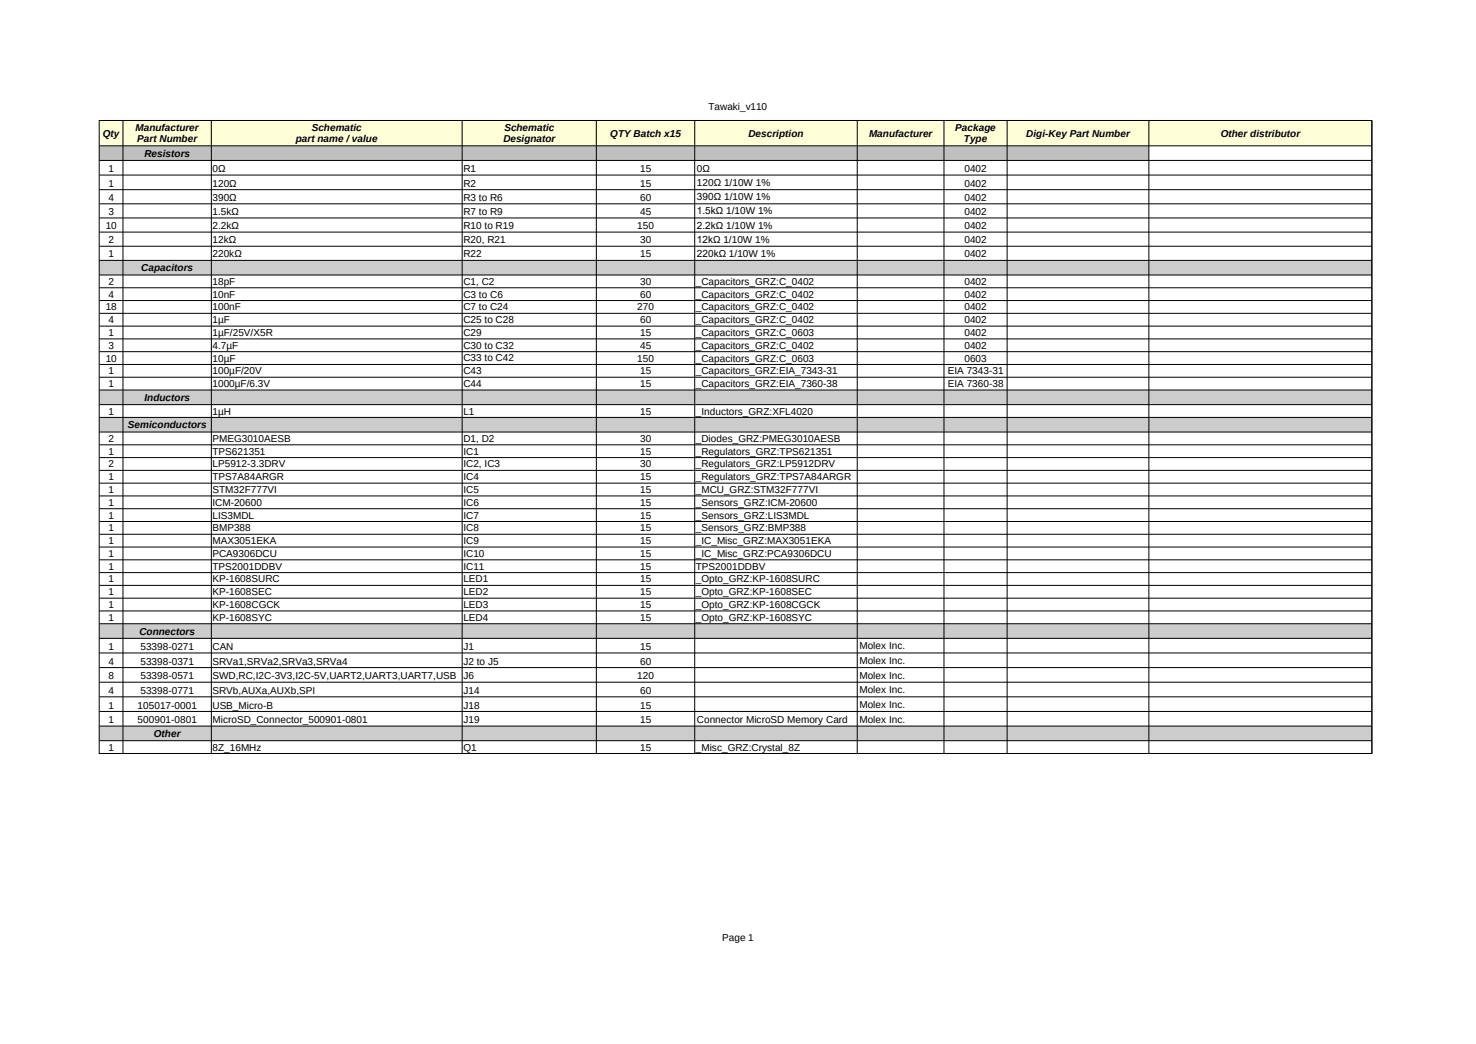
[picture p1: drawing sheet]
<svg xmlns="http://www.w3.org/2000/svg" width="297mm" height="210mm" viewBox="0 0 297 210" stroke-linecap="round" stroke-linejoin="round" font-family="sans-serif">
<defs><g id="words">
<g font-size="2">
<text x="142.6" y="22.1">Tawaki_v110</text>
<text x="20.7" y="27.5">Qty</text>
<text x="27.3" y="26.4">Manufacturer</text>
<text x="27.6" y="28.6">Part Number</text>
<text x="59.5" y="28.6">part name / value</text>
<text x="62.7" y="26.4">Schematic</text>
<text x="101.3" y="28.6">Designator</text>
<text x="101.5" y="26.4">Schematic</text>
<text x="122.8" y="27.5">QTY Batch x15</text>
<text x="150.6" y="27.5">Description</text>
<text x="174.9" y="27.5">Manufacturer</text>
<text x="192.2" y="26.4">Package</text>
<text x="194" y="28.6">Type</text>
<text x="206.5" y="27.5">Digi-Key Part Number</text>
<text x="245.6" y="27.5">Other distributor</text>
<text x="21.8" y="34.6">1</text>
<text x="29.1" y="31.5">Resistors</text>
<text x="42.8" y="34.6">0Ω</text>
<text x="93.2" y="34.6">R1</text>
<text x="128.8" y="34.6">15</text>
<text x="140.2" y="34.5">0Ω</text>
<text x="194.1" y="34.6">0402</text>
<text x="21.8" y="37.6">1</text>
<text x="21.8" y="40.4">4</text>
<text x="42.8" y="37.6">120Ω</text>
<text x="42.8" y="40.4">390Ω</text>
<text x="93.2" y="37.6">R2</text>
<text x="93.2" y="40.4">R3 to R6</text>
<text x="128.8" y="37.6">15</text>
<text x="128.8" y="40.4">60</text>
<text x="140.2" y="37.4">120Ω 1/10W 1%</text>
<text x="140.2" y="40.3">390Ω 1/10W 1%</text>
<text x="194.1" y="37.6">0402</text>
<text x="194.1" y="40.4">0402</text>
<text x="21.3" y="46.1">10</text>
<text x="21.8" y="43.3">3</text>
<text x="42.8" y="43.3">1.5kΩ</text>
<text x="42.8" y="46.1">2.2kΩ</text>
<text x="93.2" y="43.3">R7 to R9</text>
<text x="93.2" y="46.1">R10 to R19</text>
<text x="128.2" y="46.1">150</text>
<text x="128.8" y="43.3">45</text>
<text x="140.2" y="43.1">1.5kΩ 1/10W 1%</text>
<text x="140.2" y="46">2.2kΩ 1/10W 1%</text>
<text x="194.1" y="43.3">0402</text>
<text x="194.1" y="46.1">0402</text>
<text x="21.8" y="48.9">2</text>
<text x="21.8" y="51.8">1</text>
<text x="42.8" y="48.9">12kΩ</text>
<text x="42.8" y="51.8">220kΩ</text>
<text x="93.2" y="48.9">R20, R21</text>
<text x="93.2" y="51.8">R22</text>
<text x="128.8" y="48.9">30</text>
<text x="128.8" y="51.8">15</text>
<text x="140.2" y="48.8">12kΩ 1/10W 1%</text>
<text x="140.2" y="51.7">220kΩ 1/10W 1%</text>
<text x="194.1" y="48.9">0402</text>
<text x="194.1" y="51.8">0402</text>
<text x="21.8" y="57.3">2</text>
<text x="21.8" y="59.9">4</text>
<text x="28.4" y="54.6">Capacitors</text>
<text x="42.8" y="57.3">18pF</text>
<text x="42.8" y="59.9">10nF</text>
<text x="93.2" y="57.3">C1, C2</text>
<text x="93.2" y="59.9">C3 to C6</text>
<text x="128.8" y="57.3">30</text>
<text x="128.8" y="59.9">60</text>
<text x="140" y="57.3">_Capacitors_GRZ:C_0402</text>
<text x="140" y="59.9">_Capacitors_GRZ:C_0402</text>
<text x="194.1" y="57.3">0402</text>
<text x="194.1" y="59.9">0402</text>
<text x="21.3" y="62.4">18</text>
<text x="21.8" y="65">4</text>
<text x="42.8" y="62.4">100nF</text>
<text x="42.8" y="65">1µF</text>
<text x="93.2" y="62.4">C7 to C24</text>
<text x="93.2" y="65">C25 to C28</text>
<text x="128.2" y="62.4">270</text>
<text x="128.8" y="65">60</text>
<text x="140" y="62.4">_Capacitors_GRZ:C_0402</text>
<text x="140" y="65">_Capacitors_GRZ:C_0402</text>
<text x="194.1" y="62.4">0402</text>
<text x="194.1" y="65">0402</text>
<text x="21.8" y="67.6">1</text>
<text x="21.8" y="70.2">3</text>
<text x="42.8" y="67.6">1µF/25V/X5R</text>
<text x="42.8" y="70.2">4.7µF</text>
<text x="93.2" y="67.6">C29</text>
<text x="93.2" y="70.1">C30 to C32</text>
<text x="128.8" y="67.6">15</text>
<text x="128.8" y="70.2">45</text>
<text x="140" y="67.6">_Capacitors_GRZ:C_0603</text>
<text x="140" y="70.2">_Capacitors_GRZ:C_0402</text>
<text x="194.1" y="67.6">0402</text>
<text x="194.1" y="70.2">0402</text>
<text x="21.3" y="72.7">10</text>
<text x="21.8" y="75.3">1</text>
<text x="21.8" y="77.9">1</text>
<text x="42.8" y="72.7">10µF</text>
<text x="42.8" y="75.3">100µF/20V</text>
<text x="42.8" y="77.9">1000µF/6.3V</text>
<text x="93.2" y="75.3">C43</text>
<text x="93.2" y="77.9">C44</text>
<text x="93.2" y="72.7">C33 to C42</text>
<text x="128.2" y="72.7">150</text>
<text x="128.8" y="75.3">15</text>
<text x="128.8" y="77.9">15</text>
<text x="140" y="72.7">_Capacitors_GRZ:C_0603</text>
<text x="140" y="75.3">_Capacitors_GRZ:EIA_7343-31</text>
<text x="140" y="77.9">_Capacitors_GRZ:EIA_7360-38</text>
<text x="190.7" y="75.3">EIA 7343-31</text>
<text x="190.7" y="77.9">EIA 7360-38</text>
<text x="194.1" y="72.7">0603</text>
<text x="21.8" y="83.4">1</text>
<text x="29.1" y="80.7">Inductors</text>
<text x="42.8" y="83.4">1µH</text>
<text x="93.2" y="83.4">L1</text>
<text x="128.8" y="83.4">15</text>
<text x="140" y="83.4">_Inductors_GRZ:XFL4020</text>
<text x="21.8" y="88.9">2</text>
<text x="25.8" y="86.2">Semiconductors</text>
<text x="42.8" y="88.9">PMEG3010AESB</text>
<text x="93.2" y="88.9">D1, D2</text>
<text x="128.8" y="88.9">30</text>
<text x="140" y="88.9">_Diodes_GRZ:PMEG3010AESB</text>
<text x="21.8" y="91.5">1</text>
<text x="21.8" y="94">2</text>
<text x="42.8" y="91.5">TPS621351</text>
<text x="42.8" y="94">LP5912-3.3DRV</text>
<text x="93.2" y="91.5">IC1</text>
<text x="93.2" y="94">IC2, IC3</text>
<text x="128.8" y="91.5">15</text>
<text x="128.8" y="94">30</text>
<text x="140" y="91.5">_Regulators_GRZ:TPS621351</text>
<text x="140" y="94">_Regulators_GRZ:LP5912DRV</text>
<text x="21.8" y="96.6">1</text>
<text x="21.8" y="99.2">1</text>
<text x="21.8" y="101.7">1</text>
<text x="42.8" y="96.6">TPS7A84ARGR</text>
<text x="42.8" y="99.2">STM32F777VI</text>
<text x="42.8" y="101.7">ICM-20600</text>
<text x="93.2" y="96.6">IC4</text>
<text x="93.2" y="99.2">IC5</text>
<text x="93.2" y="101.7">IC6</text>
<text x="128.8" y="96.6">15</text>
<text x="128.8" y="99.2">15</text>
<text x="128.8" y="101.7">15</text>
<text x="140" y="96.6">_Regulators_GRZ:TPS7A84ARGR</text>
<text x="140" y="99.2">_MCU_GRZ:STM32F777VI</text>
<text x="140" y="101.7">_Sensors_GRZ:ICM-20600</text>
<text x="21.8" y="104.3">1</text>
<text x="21.8" y="106.9">1</text>
<text x="42.8" y="104.3">LIS3MDL</text>
<text x="42.8" y="106.9">BMP388</text>
<text x="93.2" y="104.3">IC7</text>
<text x="93.2" y="106.9">IC8</text>
<text x="128.8" y="104.3">15</text>
<text x="128.8" y="106.9">15</text>
<text x="140" y="104.3">_Sensors_GRZ:LIS3MDL</text>
<text x="140" y="106.9">_Sensors_GRZ:BMP388</text>
<text x="21.8" y="109.5">1</text>
<text x="21.8" y="112">1</text>
<text x="42.8" y="109.5">MAX3051EKA</text>
<text x="42.8" y="112">PCA9306DCU</text>
<text x="93.2" y="109.5">IC9</text>
<text x="93.2" y="112">IC10</text>
<text x="128.8" y="109.5">15</text>
<text x="128.8" y="112">15</text>
<text x="140" y="109.5">_IC_Misc_GRZ:MAX3051EKA</text>
<text x="140" y="112">_IC_Misc_GRZ:PCA9306DCU</text>
<text x="21.8" y="114.6">1</text>
<text x="21.8" y="117.2">1</text>
<text x="21.8" y="119.7">1</text>
<text x="42.8" y="114.6">TPS2001DDBV</text>
<text x="42.8" y="117.2">KP-1608SURC</text>
<text x="42.8" y="119.7">KP-1608SEC</text>
<text x="93.2" y="114.6">IC11</text>
<text x="93.2" y="117.2">LED1</text>
<text x="93.2" y="119.7">LED2</text>
<text x="128.8" y="114.6">15</text>
<text x="128.8" y="117.2">15</text>
<text x="128.8" y="119.7">15</text>
<text x="140" y="114.6">TPS2001DDBV</text>
<text x="140" y="117.2">_Opto_GRZ:KP-1608SURC</text>
<text x="140" y="119.7">_Opto_GRZ:KP-1608SEC</text>
<text x="21.8" y="122.3">1</text>
<text x="21.8" y="124.9">1</text>
<text x="42.8" y="122.3">KP-1608CGCK</text>
<text x="42.8" y="124.9">KP-1608SYC</text>
<text x="93.2" y="122.3">LED3</text>
<text x="93.2" y="124.9">LED4</text>
<text x="128.8" y="122.3">15</text>
<text x="128.8" y="124.9">15</text>
<text x="140" y="122.3">_Opto_GRZ:KP-1608CGCK</text>
<text x="140" y="124.9">_Opto_GRZ:KP-1608SYC</text>
<text x="21.8" y="130.8">1</text>
<text x="28" y="127.7">Connectors</text>
<text x="28.3" y="130.8">53398-0271</text>
<text x="42.8" y="130.8">CAN</text>
<text x="93.2" y="130.8">J1</text>
<text x="128.8" y="130.8">15</text>
<text x="172.9" y="130.6">Molex Inc.</text>
<text x="21.8" y="133.7">4</text>
<text x="21.8" y="136.6">8</text>
<text x="28.3" y="133.7">53398-0371</text>
<text x="28.3" y="136.6">53398-0571</text>
<text x="42.8" y="133.7">SRVa1,SRVa2,SRVa3,SRVa4</text>
<text x="42.8" y="136.6">SWD,RC,I2C-3V3,I2C-5V,UART2,UART3,UART7,USB</text>
<text x="93.2" y="133.7">J2 to J5</text>
<text x="93.2" y="136.6">J6</text>
<text x="128.2" y="136.6">120</text>
<text x="128.8" y="133.7">60</text>
<text x="172.9" y="133.6">Molex Inc.</text>
<text x="172.9" y="136.5">Molex Inc.</text>
<text x="21.8" y="139.6">4</text>
<text x="21.8" y="142.5">1</text>
<text x="27.7" y="142.5">105017-0001</text>
<text x="28.3" y="139.6">53398-0771</text>
<text x="42.8" y="139.6">SRVb,AUXa,AUXb,SPI</text>
<text x="42.8" y="142.5">USB_Micro-B</text>
<text x="93.2" y="139.6">J14</text>
<text x="93.2" y="142.5">J18</text>
<text x="128.8" y="139.6">60</text>
<text x="128.8" y="142.5">15</text>
<text x="172.9" y="139.5">Molex Inc.</text>
<text x="172.9" y="142.4">Molex Inc.</text>
<text x="21.8" y="145.5">1</text>
<text x="27.7" y="145.5">500901-0801</text>
<text x="31" y="148.3">Other</text>
<text x="42.8" y="145.5">MicroSD_Connector_500901-0801</text>
<text x="93.2" y="145.5">J19</text>
<text x="128.8" y="145.5">15</text>
<text x="140.2" y="145.3">Connector MicroSD Memory Card</text>
<text x="172.9" y="145.3">Molex Inc.</text>
<text x="21.8" y="151">1</text>
<text x="42.8" y="151">8Z_16MHz</text>
<text x="93.2" y="151">Q1</text>
<text x="128.8" y="151">15</text>
<text x="140" y="151">_Misc_GRZ:Crystal_8Z</text>
<text x="145.3" y="189.3">Page 1</text>
</g>
</g></defs>
<path d="M20 24.2h256.1v5.1h-256.1z" fill-rule="evenodd" fill="#ffffd7"/>
<path d="M20 29.3h211.2v3h-211.2z" fill-rule="evenodd" fill="#c0c0c0"/>
<g fill="#ccc">
<path d="M20 52.4h256.1v2.9h-256.1z" fill-rule="evenodd"/>
<path d="M20 78.5h256.1v2.9h-256.1z" fill-rule="evenodd"/>
<path d="M20 84h256.1v2.9h-256.1z" fill-rule="evenodd"/>
<path d="M20 125.5h256.1v2.9h-256.1z" fill-rule="evenodd"/>
<path d="M20 146.1h256.1v2.9h-256.1z" fill-rule="evenodd"/>
</g>
<g fill="none" stroke="#000" stroke-width=".2">
<path d="M20 24.2h256.1v127.4h-256.1zM20 29.3h256M20 32.3h256M20 35.2h256M20 38.2h256M24.7 24.3v127.3M42.5 24.3v127.3M93 24.3v127.3M120 24.3v127.3M139.8 24.3v127.3M172.5 24.3v127.3M189.9 24.3v127.3"/>
<path d="M202.7 24.3v127.3M231.2 24.3v127.3M276 24.3v127.3h-256M20 41h256M20 43.8h256M20 46.7h256M20 49.5h256M20 52.4h256M20 55.3h256M20 57.9h256M20 60.5h256M20 63h256"/>
<path d="M20 65.6h256M20 68.2h256M20 70.7h256M20 73.3h256M20 75.9h256M20 78.5h256M20 81.4h256M20 84h256M20 86.9h256M20 89.5h256M20 92h256M20 94.6h256"/>
<path d="M20 97.2h256M20 99.8h256M20 102.3h256M20 104.9h256M20 107.5h256M20 110h256M20 112.6h256M20 115.2h256M20 117.8h256M20 120.3h256M20 122.9h256M20 125.5h256"/>
<path d="M20 128.4h256M20 131.4h256M20 134.3h256M20 137.2h256M20 140.2h256M20 143.1h256M20 146.1h256M20 149h256"/>
</g>
<use href="#words"/>
</svg>
